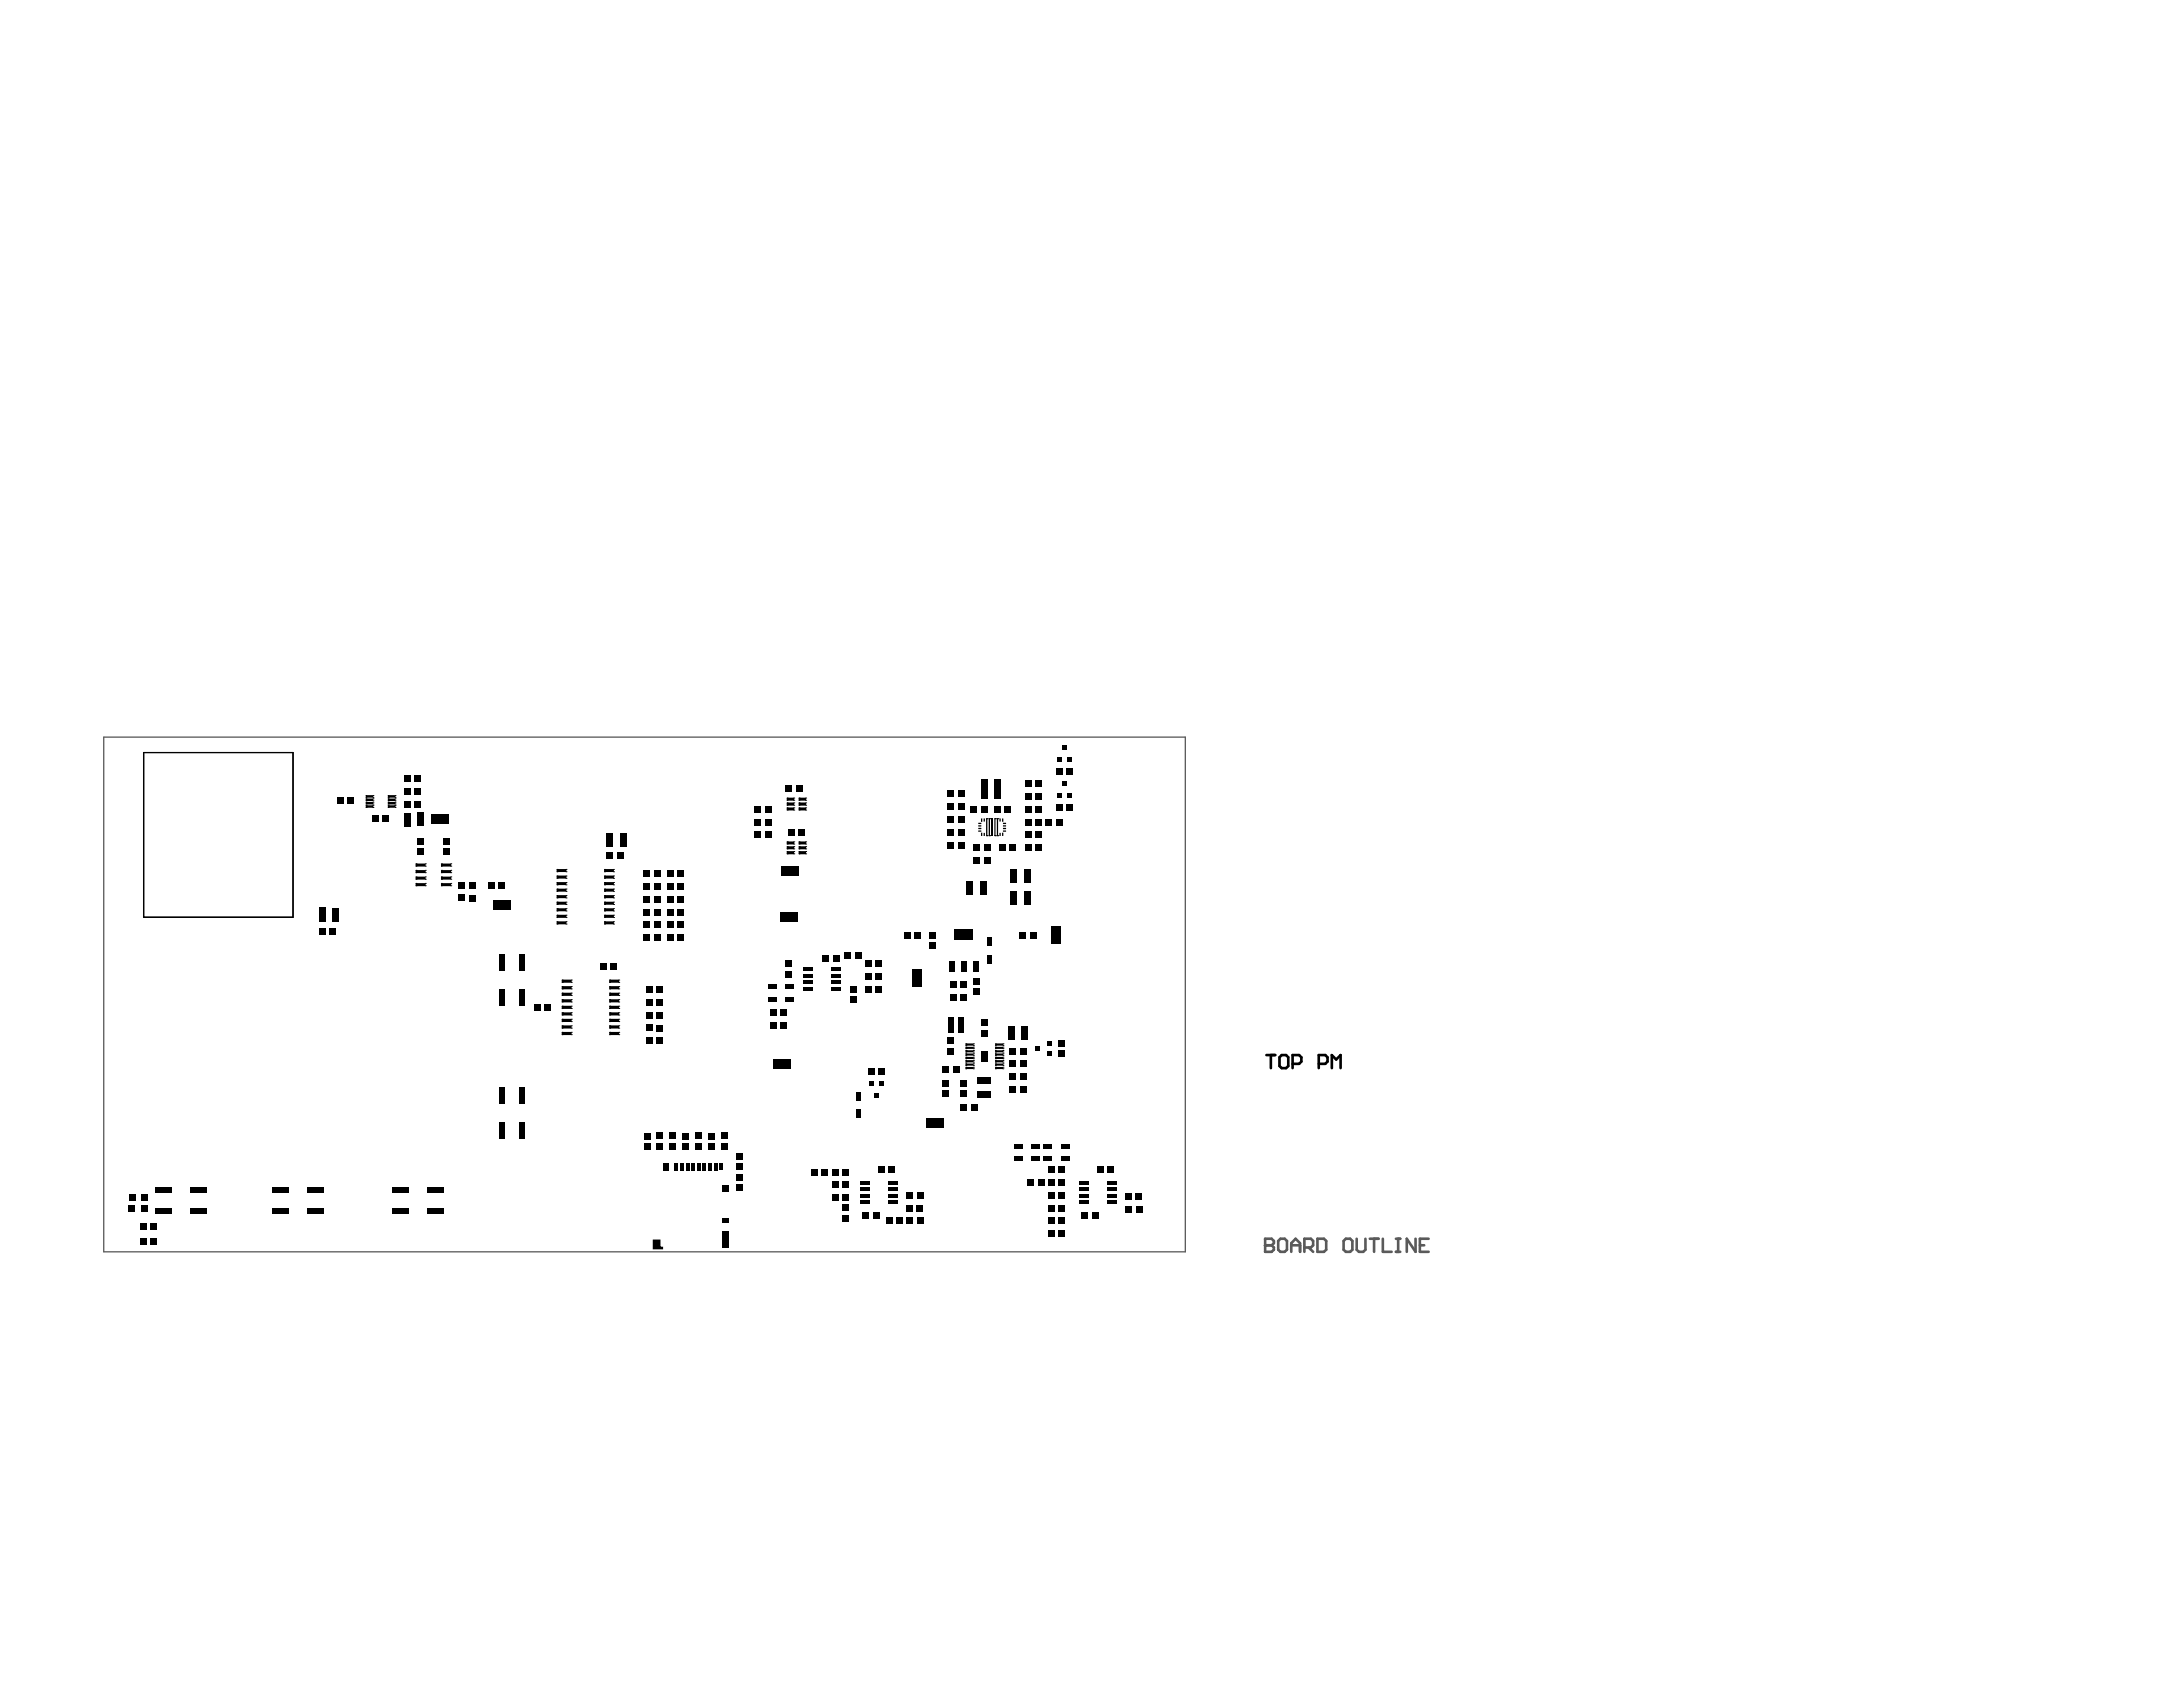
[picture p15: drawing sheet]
<svg xmlns="http://www.w3.org/2000/svg" width="279mm" height="216mm" viewBox="0 0 279 216" stroke-linecap="round" stroke-linejoin="round" font-family="sans-serif">
<path d="M18.4 96.3h19.1v21.1h-19.1z" fill="none" stroke="#000" stroke-width=".13"/>
<path d="M13.3 94.3h138.4v65.9h-138.4zM18.4 96.3h19.1v21.1h-19.1z" fill="none" stroke="#5a5a5a" stroke-width=".17"/>
<path d="M161.9 158.5v1.7h.9l.2-.3v-.2l-.2-.3h-.9" fill="none" stroke="#5a5a5a" stroke-width=".33"/>
<circle cx="161.9" cy="159.4" r=".17" fill="#5a5a5a"/>
<g fill="none" stroke="#5a5a5a" stroke-width=".33">
<path d="M161.9 158.5h.9l.2 .3v.3l-.2 .3h-.9M163.6 158.8l.3-.3h.5l.3 .3v1.1l-.3 .3h-.5l-.3-.3zM165.3 159.4h1.1M166.9 159.7h.9l.3-.3v-.6l-.3-.3h-.9v1.7M167.5 159.7l.6 .5M168.6 158.5h.9l.2 .3v1.1l-.2 .3h-.9zM172 158.8l.3-.3h.5l.3 .3v1.1l-.3 .3h-.5l-.3-.3zM173.6 158.5v1.4l.3 .3h.6l.3-.3v-1.4M175.3 158.5h1.1M175.9 158.5v1.7M177 158.5v1.7h1.1M178.7 158.5h.5"/>
<path d="M178.9 158.5v1.7M181.2 158.5v1.7l-1.1-1.7v1.7M181.7 159.4h.6M182.8 158.5h-1.1v1.7h1.1M165.3 160.2v-1.1l.5-.6 .6 .6v1.1M178.7 160.2h.5"/>
</g>
<g fill="#000">
<path d="M125.2 106.3h.4v.1l-.4 .1zM125.2 105.3h.4v.1l-.4 .1zM125.2 105.6h.4v.2h-.4zM125.2 106l.4-.1v.2h-.4zM125.6 106.6h.1v.4h-.1zM125.6 104.7l.1 .1v.4h-.1zM125.9 106.6h.2l-.1 .4h-.1zM125.9 104.7l.2 .1-.1 .3h-.1zM127.9 106.6h.2v.4h-.2zM127.9 104.8h.2v.3h-.2zM128.3 106.6h.1v.4h-.1zM128.3 104.7l.1 .1v.4h-.1z"/>
<path d="M128.4 106.3h.4v.1l-.4 .1zM128.4 105.3h.4v.1l-.4 .1zM128.4 105.6h.3l.1 .2h-.4zM128.4 105.9h.4v.2h-.4zM125.6 134.5h.8v1.3h-.8zM83.5 158.6h1v.9l.1 .1h.3v.3h-1.4z"/>
</g>
<g fill="none" stroke="#000" stroke-width=".13">
<path d="M18.4 96.3h19.1v21.1h-19.1zM46.8 102.7h.1M46.8 102.9h.1M46.8 103.1h.1M46.8 103.3h.1M46.8 101.8h.1M46.8 102h.1M46.8 102.2h.1M46.8 102.5h.1M47.7 102.7h.1M47.7 102.9h.1M47.7 103.1h.1"/>
<path d="M47.7 103.3h.1M47.7 101.8h.1M47.7 102h.1M47.7 102.2h.1M47.7 102.5h.1M49.7 103.1h.1M49.7 103.3h.1M49.7 102.7h.1M49.7 102.9h.1M49.7 101.8h.1M49.7 102h.1M49.7 102.2h.1"/>
<path d="M49.7 102.5h.1M50.6 103.1h.1M50.6 103.3h.1M50.6 102.7h.1M50.6 102.9h.1M50.6 101.8h.1M50.6 102h.1M50.6 102.2h.1M50.6 102.5h.1M53.2 113.1h.1M53.2 113.4h.1M53.2 112.2h.1"/>
<path d="M53.2 112.5h.1M53.2 110.5h.1M53.2 110.9h.1M53.2 111.4h.1M53.2 111.7h.1M54.4 113.1h.1M54.4 113.4h.1M54.4 112.2h.1M54.4 112.5h.1M54.4 110.5h.1M54.4 110.9h.1M54.4 111.4h.1"/>
<path d="M54.4 111.7h.1M56.5 113.1h.1M56.5 113.4h.1M56.5 112.2h.1M56.5 112.5h.1M56.5 110.5h.1M56.5 110.9h.1M56.5 111.4h.1M56.5 111.7h.1M57.7 113.1h.1M57.7 113.4h.1M57.7 112.2h.1"/>
<path d="M57.7 112.5h.1M57.7 110.5h.1M57.7 110.9h.1M57.7 111.4h.1M57.7 111.7h.1M71.3 117.1h.1M71.3 117.4h.1M71.3 116.3h.1M71.3 116.6h.1M71.3 114.6h.1M71.3 114.9h.1M71.3 113.8h.1"/>
<path d="M71.3 114.1h.1M71.3 112.1h.1M71.3 112.4h.1M71.3 118h.1M71.3 118.3h.1M71.3 115.5h.1M71.3 115.8h.1M71.3 112.9h.1M71.3 113.2h.1M71.3 111.3h.1M71.3 111.6h.1M72.4 117.1h.1"/>
<path d="M72.4 117.4h.1M72.4 116.3h.1M72.4 116.6h.1M72.4 114.6h.1M72.4 114.9h.1M72.4 113.8h.1M72.4 114.1h.1M72.4 112.1h.1M72.4 112.4h.1M72.4 118h.1M72.4 118.3h.1M72.4 115.5h.1"/>
<path d="M72.4 115.8h.1M72.4 112.9h.1M72.4 113.2h.1M72.4 111.3h.1M72.4 111.6h.1M77.4 117.1h.1M77.4 117.4h.1M77.4 116.3h.1M77.4 116.6h.1M77.4 114.6h.1M77.4 114.9h.1M77.4 113.8h.1"/>
<path d="M77.4 114.1h.1M77.4 112.1h.1M77.4 112.4h.1M77.4 118h.1M77.4 118.3h.1M77.4 111.3h.1M77.4 111.6h.1M77.4 112.9h.1M77.4 113.2h.1M77.4 115.5h.1M77.4 115.8h.1M78.5 117.1h.1"/>
<path d="M78.5 117.4h.1M78.5 116.3h.1M78.5 116.6h.1M78.5 114.6h.1M78.5 114.9h.1M78.5 113.8h.1M78.5 114.1h.1M78.5 112.1h.1M78.5 112.4h.1M78.5 118h.1M78.5 118.3h.1M78.5 111.3h.1"/>
<path d="M78.5 111.6h.1M78.5 112.9h.1M78.5 113.2h.1M78.5 115.5h.1M78.5 115.8h.1M100.7 107.7h.1M100.7 108h.1M100.7 108.4h.1M100.7 108.6h.1M100.7 102.8h.1M100.7 103.1h.1M100.7 109h.1"/>
<path d="M100.7 109.3h.1M100.7 102.1h.1M100.7 102.4h.1M100.7 103.4h.1M100.7 103.7h.1M101.6 107.7h.1M101.6 108h.1M101.6 108.4h.1M101.6 108.6h.1M101.6 102.8h.1M101.6 103.1h.1M101.6 109h.1"/>
<path d="M101.6 109.3h.1M101.6 102.1h.1M101.6 102.4h.1M101.6 103.4h.1M101.6 103.7h.1M102.3 108.4h.1M102.3 108.6h.1M102.3 107.7h.1M102.3 108h.1M102.3 102.8h.1M102.3 103.1h.1M102.3 109h.1"/>
<path d="M102.3 109.3h.1M102.3 103.4h.1M102.3 103.7h.1M102.3 102.1h.1M102.3 102.4h.1M103.1 108.4h.1M103.1 108.6h.1M103.1 107.7h.1M103.1 108h.1M103.1 102.8h.1M103.1 103.1h.1M103.1 109h.1"/>
<path d="M103.1 109.3h.1M103.1 103.4h.1M103.1 103.7h.1M103.1 102.1h.1M103.1 102.4h.1M126.2 104.8h.1M126.2 107h.1M126.3 104.8h.1M126.3 107h.1M126.6 104.8h.1M126.6 107h.1M126.7 104.8h.1"/>
<path d="M126.7 107h.1M127.3 104.8h.1M127.3 107h.1M127.4 104.8h.1M127.4 107h.1M127.6 104.8h.1M127.6 107h.1M127.7 104.8h.1M127.7 107h.1M71.9 132.1h.1M71.9 132.4h.1M71.9 129.6h.1"/>
<path d="M71.9 129.9h.1M71.9 127.9h.1M71.9 128.2h.1M71.9 127.1h.1M71.9 127.4h.1M71.9 125.4h.1M71.9 125.7h.1M71.9 131.3h.1M71.9 131.6h.1M71.9 130.4h.1M71.9 130.7h.1M71.9 128.8h.1"/>
<path d="M71.9 129.1h.1M71.9 126.3h.1M71.9 126.6h.1M73.1 132.1h.1M73.1 132.4h.1M73.1 129.6h.1M73.1 129.9h.1M73.1 127.9h.1M73.1 128.2h.1M73.1 127.1h.1M73.1 127.4h.1M73.1 125.4h.1"/>
<path d="M73.1 125.7h.1M73.1 131.3h.1M73.1 131.6h.1M73.1 130.4h.1M73.1 130.7h.1M73.1 128.8h.1M73.1 129.1h.1M73.1 126.3h.1M73.1 126.6h.1M78 132.1h.1M78 132.4h.1M78 129.6h.1"/>
<path d="M78 129.9h.1M78 127.9h.1M78 128.2h.1M78 127.1h.1M78 127.4h.1M78 125.4h.1M78 125.7h.1M78 128.8h.1M78 129.1h.1M78 130.4h.1M78 130.7h.1M78 131.3h.1"/>
<path d="M78 131.6h.1M78 126.3h.1M78 126.6h.1M79.2 132.1h.1M79.2 132.4h.1M79.2 129.6h.1M79.2 129.9h.1M79.2 127.9h.1M79.2 128.2h.1M79.2 127.1h.1M79.2 127.4h.1M79.2 125.4h.1"/>
<path d="M79.2 125.7h.1M79.2 128.8h.1M79.2 129.1h.1M79.2 130.4h.1M79.2 130.7h.1M79.2 131.3h.1M79.2 131.6h.1M79.2 126.3h.1M79.2 126.6h.1M123.6 136.1h.1M123.6 136.3h.1M123.6 136.6h.1"/>
<path d="M123.6 136.8h.1M123.6 134.9h.1M123.6 135.1h.1M123.6 135.3h.1M123.6 135.5h.1M123.6 133.6h.1M123.6 133.8h.1M123.6 134h.1M123.6 134.2h.1M123.6 134.4h.1M123.6 134.6h.1M123.6 135.7h.1"/>
<path d="M123.6 135.9h.1M124.6 136.1h.1M124.6 136.3h.1M124.6 136.6h.1M124.6 136.8h.1M124.6 134.9h.1M124.6 135.1h.1M124.6 135.3h.1M124.6 135.5h.1M124.6 133.6h.1M124.6 133.8h.1M124.6 134h.1"/>
<path d="M124.6 134.2h.1M124.6 134.4h.1M124.6 134.6h.1M124.6 135.7h.1M124.6 135.9h.1M127.4 136.6h.1M127.4 136.8h.1M127.4 136.1h.1M127.4 136.3h.1M127.4 135.3h.1M127.4 135.5h.1M127.4 134.9h.1"/>
<path d="M127.4 135.1h.1M127.4 134h.1M127.4 134.2h.1M127.4 133.6h.1M127.4 133.8h.1M127.4 135.7h.1M127.4 135.9h.1M127.4 134.4h.1M127.4 134.6h.1M128.4 136.6h.1M128.4 136.8h.1M128.4 136.1h.1"/>
<path d="M128.4 136.3h.1M128.4 135.3h.1M128.4 135.5h.1M128.4 134.9h.1M128.4 135.1h.1M128.4 134h.1M128.4 134.2h.1M128.4 133.6h.1M128.4 133.8h.1M128.4 135.7h.1M128.4 135.9h.1M128.4 134.4h.1"/>
<path d="M128.4 134.6h.1"/>
</g>
<path d="M162.1 135h1.1M162.7 135v1.7M163.8 135.3l.2-.3h.6l.3 .3v1.1l-.3 .3h-.6l-.2-.3zM165.4 136.1h.9l.3-.2v-.6l-.3-.3h-.9v1.7M168.8 136.1h.8l.3-.2v-.6l-.3-.3h-.8v1.7M170.5 136.7v-1.7l.5 .6 .6-.6v1.7" fill="none" stroke="#000" stroke-width=".33"/>
<g fill="#000">
<path d="M51.8 99.2h.8v.8h-.8z" fill-rule="evenodd"/>
<path d="M53.1 99.2h.8v.8h-.8z" fill-rule="evenodd"/>
<path d="M131.2 99.8h.8v.9h-.8z" fill-rule="evenodd"/>
<path d="M132.5 99.9h.8v.8h-.8z" fill-rule="evenodd"/>
<path d="M135.1 98.4h.8v.8h-.8z" fill-rule="evenodd"/>
<path d="M135.3 96.9h.6v.7h-.6z" fill-rule="evenodd"/>
<path d="M135.9 95.4h.6v.6h-.6z" fill-rule="evenodd"/>
<path d="M136.5 98.4h.8v.8h-.8z" fill-rule="evenodd"/>
<path d="M136.5 96.9h.6v.7h-.6z" fill-rule="evenodd"/>
<path d="M40.8 116.2h.9v1.8h-.9z" fill-rule="evenodd"/>
<path d="M40.9 118.8h.8v.8h-.8z" fill-rule="evenodd"/>
<path d="M42.2 118.8h.8v.8h-.8z" fill-rule="evenodd"/>
<path d="M42.6 116.2h.8v1.8h-.8z" fill-rule="evenodd"/>
<path d="M43.2 102h.8v.8h-.8z" fill-rule="evenodd"/>
<path d="M44.5 102h.8v.8h-.8z" fill-rule="evenodd"/>
<path d="M47.7 104.3h.7v.8h-.7z" fill-rule="evenodd"/>
<path d="M46.8 102.7l.9-.1 .1 .3-1 .1z" fill-rule="evenodd"/>
<path d="M46.8 103.1h.9l.1 .2-1 .1z" fill-rule="evenodd"/>
<path d="M46.8 101.8h.9l.1 .2-1 .1z" fill-rule="evenodd"/>
<path d="M46.8 102.2h.9l.1 .3h-1z" fill-rule="evenodd"/>
<path d="M49 104.3h.8v.8h-.8z" fill-rule="evenodd"/>
<path d="M49.7 103.1h.9v.2l-.9 .1z" fill-rule="evenodd"/>
<path d="M49.6 102.7l1-.1v.3l-.9 .1z" fill-rule="evenodd"/>
<path d="M49.7 101.8h.9v.2l-.9 .1z" fill-rule="evenodd"/>
<path d="M49.6 102.2h1v.3h-.9z" fill-rule="evenodd"/>
<path d="M51.7 104h.8v1.8h-.8z" fill-rule="evenodd"/>
<path d="M51.8 102.5h.8v.8h-.8z" fill-rule="evenodd"/>
<path d="M51.8 100.8h.8v.9h-.8z" fill-rule="evenodd"/>
<path d="M53.1 102.5h.8v.8h-.8z" fill-rule="evenodd"/>
<path d="M53.1 100.8h.8v.9h-.8z" fill-rule="evenodd"/>
<path d="M53.4 108.6h.8v.8h-.8z" fill-rule="evenodd"/>
<path d="M53.4 107.3h.8v.8h-.8z" fill-rule="evenodd"/>
<path d="M53.4 104h.9v1.8h-.9z" fill-rule="evenodd"/>
<path d="M53.2 113.1l1.2-.1 .1 .4h-1.3z" fill-rule="evenodd"/>
<path d="M53.2 112.2h1.2l.1 .3-1.3 .1z" fill-rule="evenodd"/>
<path d="M53.2 110.5h1.2l.1 .4h-1.3z" fill-rule="evenodd"/>
<path d="M53.2 111.4h1.2l.1 .3h-1.3z" fill-rule="evenodd"/>
<path d="M56.7 108.6h.8v.8h-.8z" fill-rule="evenodd"/>
<path d="M56.7 107.3h.8v.8h-.8z" fill-rule="evenodd"/>
<path d="M55.2 104.3h2.2v1.2h-2.2z" fill-rule="evenodd"/>
<path d="M56.4 113.1l1.3-.1v.4h-1.2z" fill-rule="evenodd"/>
<path d="M56.4 112.2h1.3v.3l-1.2 .1z" fill-rule="evenodd"/>
<path d="M56.4 110.5h1.3v.4h-1.2z" fill-rule="evenodd"/>
<path d="M56.4 111.4h1.3v.3h-1.2z" fill-rule="evenodd"/>
<path d="M58.7 114.5h.8v.8h-.8z" fill-rule="evenodd"/>
<path d="M58.7 112.9h.8v.8h-.8z" fill-rule="evenodd"/>
<path d="M60 114.5h.8v.9h-.8z" fill-rule="evenodd"/>
<path d="M60 112.9h.8v.8h-.8z" fill-rule="evenodd"/>
<path d="M62.5 112.9h.8v.8h-.8z" fill-rule="evenodd"/>
<path d="M63.8 112.9h.8v.8h-.8z" fill-rule="evenodd"/>
<path d="M63.1 115.2h2.2v1.2h-2.2z" fill-rule="evenodd"/>
<path d="M71.2 117.1h1.2l.1 .3-1.2 .1z" fill-rule="evenodd"/>
<path d="M71.2 116.3l1.2-.1 .1 .4h-1.2z" fill-rule="evenodd"/>
<path d="M71.2 114.6h1.2l.1 .3h-1.2z" fill-rule="evenodd"/>
<path d="M71.2 113.8l1.2-.1 .1 .4h-1.2z" fill-rule="evenodd"/>
<path d="M71.2 112.1h1.2l.1 .3h-1.2z" fill-rule="evenodd"/>
<path d="M71.2 118l1.2-.1 .1 .4h-1.2z" fill-rule="evenodd"/>
<path d="M71.2 115.5l1.2-.1 .1 .4h-1.2z" fill-rule="evenodd"/>
<path d="M71.2 112.9h1.2l.1 .3-1.2 .1z" fill-rule="evenodd"/>
<path d="M71.2 111.3l1.2-.1 .1 .4h-1.2z" fill-rule="evenodd"/>
<path d="M77.6 106.6h.8v1.8h-.8z" fill-rule="evenodd"/>
<path d="M77.6 109.1h.8v.8h-.8z" fill-rule="evenodd"/>
<path d="M77.3 117.1h1.2l.1 .3-1.2 .1z" fill-rule="evenodd"/>
<path d="M77.3 116.3l1.2-.1 .1 .4h-1.2z" fill-rule="evenodd"/>
<path d="M77.3 114.6h1.2l.1 .3h-1.2z" fill-rule="evenodd"/>
<path d="M77.3 113.8l1.2-.1 .1 .4h-1.2z" fill-rule="evenodd"/>
<path d="M77.3 112.1h1.2l.1 .3h-1.2z" fill-rule="evenodd"/>
<path d="M77.3 118l1.2-.1 .1 .4h-1.2z" fill-rule="evenodd"/>
<path d="M77.3 111.3l1.2-.1 .1 .4h-1.2z" fill-rule="evenodd"/>
<path d="M77.3 112.9h1.2l.1 .3-1.2 .1z" fill-rule="evenodd"/>
<path d="M77.3 115.5l1.2-.1 .1 .4h-1.2z" fill-rule="evenodd"/>
<path d="M79 109.1h.8v.8h-.8z" fill-rule="evenodd"/>
<path d="M79.3 106.6h.8v1.8h-.8z" fill-rule="evenodd"/>
<path d="M82.4 114.7h.8v.8h-.8z" fill-rule="evenodd"/>
<path d="M82.4 113h.8v.9h-.8z" fill-rule="evenodd"/>
<path d="M82.4 118h.8v.8h-.8z" fill-rule="evenodd"/>
<path d="M82.4 111.4h.8v.8h-.8z" fill-rule="evenodd"/>
<path d="M82.4 116.3h.8v.9h-.8z" fill-rule="evenodd"/>
<path d="M83.8 114.7h.8v.8h-.8z" fill-rule="evenodd"/>
<path d="M83.8 113h.8v.9h-.8z" fill-rule="evenodd"/>
<path d="M83.8 118h.8v.8h-.8z" fill-rule="evenodd"/>
<path d="M83.8 111.4h.8v.8h-.8z" fill-rule="evenodd"/>
<path d="M83.8 116.3h.8v.9h-.8z" fill-rule="evenodd"/>
<path d="M85.4 114.7h.8v.8h-.8z" fill-rule="evenodd"/>
<path d="M85.4 113h.8v.9h-.8z" fill-rule="evenodd"/>
<path d="M85.4 119.6h.8v.9h-.8z" fill-rule="evenodd"/>
<path d="M85.4 118h.8v.8h-.8z" fill-rule="evenodd"/>
<path d="M85.4 111.4h.8v.8h-.8z" fill-rule="evenodd"/>
<path d="M85.4 116.3h.8v.9h-.8z" fill-rule="evenodd"/>
<path d="M86.7 114.7h.8v.8h-.8z" fill-rule="evenodd"/>
<path d="M86.7 113h.8v.9h-.8z" fill-rule="evenodd"/>
<path d="M86.7 119.6h.8v.9h-.8z" fill-rule="evenodd"/>
<path d="M86.7 118h.8v.8h-.8z" fill-rule="evenodd"/>
<path d="M86.7 111.4h.8v.8h-.8z" fill-rule="evenodd"/>
<path d="M86.7 116.3h.8v.9h-.8z" fill-rule="evenodd"/>
<path d="M96.6 104.8h.8v.8h-.8z" fill-rule="evenodd"/>
<path d="M96.6 106.4h.8v.9h-.8z" fill-rule="evenodd"/>
<path d="M96.6 103.1h.8v.9h-.8z" fill-rule="evenodd"/>
<path d="M97.9 104.8h.8v.8h-.8z" fill-rule="evenodd"/>
<path d="M97.9 106.4h.8v.9h-.8z" fill-rule="evenodd"/>
<path d="M97.9 103.1h.8v.9h-.8z" fill-rule="evenodd"/>
<path d="M100 110.9h2.2v1.2h-2.2z" fill-rule="evenodd"/>
<path d="M100.5 100.5h.8v.8h-.8z" fill-rule="evenodd"/>
<path d="M100.9 106.1h.8v.8h-.8z" fill-rule="evenodd"/>
<path d="M100.7 107.7h.9v.3l-.9 .1z" fill-rule="evenodd"/>
<path d="M100.7 108.4l.9-.1v.3l-.9 .1z" fill-rule="evenodd"/>
<path d="M100.7 102.8l.9-.1v.4h-.9z" fill-rule="evenodd"/>
<path d="M100.7 109l.9-.1v.4h-.9z" fill-rule="evenodd"/>
<path d="M100.7 102.1h.9v.3l-.9 .1z" fill-rule="evenodd"/>
<path d="M100.7 103.4l.9-.1v.4h-.9z" fill-rule="evenodd"/>
<path d="M101.9 100.5h.8v.8h-.8z" fill-rule="evenodd"/>
<path d="M99.8 116.8h2.3v1.2h-2.3z" fill-rule="evenodd"/>
<path d="M102.2 106.1h.8v.9h-.8z" fill-rule="evenodd"/>
<path d="M102.2 108.4l.9-.1 .1 .3-.9 .1z" fill-rule="evenodd"/>
<path d="M102.2 107.7h.9l.1 .3-.9 .1z" fill-rule="evenodd"/>
<path d="M102.2 102.8l.9-.1 .1 .4h-.9z" fill-rule="evenodd"/>
<path d="M102.2 109l.9-.1 .1 .4h-.9z" fill-rule="evenodd"/>
<path d="M102.2 103.4l.9-.1 .1 .4h-.9z" fill-rule="evenodd"/>
<path d="M102.2 102.1h.9l.1 .3-.9 .1z" fill-rule="evenodd"/>
<path d="M115.7 119.3h.8v.8h-.8z" fill-rule="evenodd"/>
<path d="M117 119.3h.8v.8h-.8z" fill-rule="evenodd"/>
<path d="M119 119.3h.8v.8h-.8z" fill-rule="evenodd"/>
<path d="M121.3 107.8h.8v.8h-.8z" fill-rule="evenodd"/>
<path d="M121.3 106.1h.8v.8h-.8z" fill-rule="evenodd"/>
<path d="M121.3 104.5h.8v.8h-.8z" fill-rule="evenodd"/>
<path d="M121.3 102.8h.8v.9h-.8z" fill-rule="evenodd"/>
<path d="M121.3 101.2h.8v.8h-.8z" fill-rule="evenodd"/>
<path d="M122.2 118.9h2.3v1.4h-2.3z" fill-rule="evenodd"/>
<path d="M122.6 107.8h.8v.8h-.8z" fill-rule="evenodd"/>
<path d="M122.6 106.1h.8v.9h-.8z" fill-rule="evenodd"/>
<path d="M122.6 104.5h.8v.8h-.8z" fill-rule="evenodd"/>
<path d="M122.6 102.8h.8v.9h-.8z" fill-rule="evenodd"/>
<path d="M122.6 101.2h.8v.8h-.8z" fill-rule="evenodd"/>
<path d="M123.7 112.7h.9v1.8h-.9z" fill-rule="evenodd"/>
<path d="M124.6 108.1h.8v.8h-.8z" fill-rule="evenodd"/>
<path d="M124.6 109.7h.8v.9h-.8z" fill-rule="evenodd"/>
<path d="M124.3 103.1h.8v.9h-.8z" fill-rule="evenodd"/>
<path d="M125.5 112.7h.8v1.8h-.8z" fill-rule="evenodd"/>
<path d="M125.6 99.7h.8v2.5h-.8z" fill-rule="evenodd"/>
<path d="M125.9 108.1h.8v.8h-.8z" fill-rule="evenodd"/>
<path d="M125.9 109.7h.8v.9h-.8z" fill-rule="evenodd"/>
<path d="M126.2 104.8h.2l-.1 2.2h-.1z" fill-rule="evenodd"/>
<path d="M125.6 103.1h.8v.9h-.8z" fill-rule="evenodd"/>
<path d="M126.5 104.8h.2v2.2h-.2z" fill-rule="evenodd"/>
<path d="M127.2 99.7h.8v2.5h-.8z" fill-rule="evenodd"/>
<path d="M127.2 103.1h.8v.9h-.8z" fill-rule="evenodd"/>
<path d="M127.3 104.8h.1v2.2h-.1z" fill-rule="evenodd"/>
<path d="M127.6 104.8h.1v2.2h-.1z" fill-rule="evenodd"/>
<path d="M128.6 103.1h.8v.9h-.8z" fill-rule="evenodd"/>
<path d="M127.9 108.1h.8v.8h-.8z" fill-rule="evenodd"/>
<path d="M129.2 108.1h.8v.8h-.8z" fill-rule="evenodd"/>
<path d="M129.3 111.2h.8v1.8h-.8z" fill-rule="evenodd"/>
<path d="M129.3 114h.8v1.8h-.8z" fill-rule="evenodd"/>
<path d="M131.2 103.1h.8v.9h-.8z" fill-rule="evenodd"/>
<path d="M131.2 101.5h.8v.8h-.8z" fill-rule="evenodd"/>
<path d="M131.1 111.2h.8v1.8h-.8z" fill-rule="evenodd"/>
<path d="M131.1 114h.8v1.8h-.8z" fill-rule="evenodd"/>
<path d="M131.2 106.4h.8v.9h-.8z" fill-rule="evenodd"/>
<path d="M131.2 108.1h.8v.8h-.8z" fill-rule="evenodd"/>
<path d="M131.2 104.8h.8v.8h-.8z" fill-rule="evenodd"/>
<path d="M132.5 103.1h.8v.9h-.8z" fill-rule="evenodd"/>
<path d="M132.5 101.5h.8v.8h-.8z" fill-rule="evenodd"/>
<path d="M132.5 106.4h.8v.9h-.8z" fill-rule="evenodd"/>
<path d="M132.5 108.1h.8v.8h-.8z" fill-rule="evenodd"/>
<path d="M132.5 104.8h.8v.8h-.8z" fill-rule="evenodd"/>
<path d="M133.8 104.8h.8v.8h-.8z" fill-rule="evenodd"/>
<path d="M135.2 104.8h.8v.8h-.8z" fill-rule="evenodd"/>
<path d="M135.3 101.5h.6v.7h-.6z" fill-rule="evenodd"/>
<path d="M135.9 100h.6v.6h-.6z" fill-rule="evenodd"/>
<path d="M135.2 103h.8v.8h-.8z" fill-rule="evenodd"/>
<path d="M136.5 101.5h.6v.7h-.6z" fill-rule="evenodd"/>
<path d="M136.5 103h.8v.8h-.8z" fill-rule="evenodd"/>
<path d="M63.9 139.1h.6v2.1h-.6z" fill-rule="evenodd"/>
<path d="M63.9 122.2h.6v2.1h-.6z" fill-rule="evenodd"/>
<path d="M63.9 126.6h.6v2.2h-.6z" fill-rule="evenodd"/>
<path d="M66.5 139.1h.7v2.1h-.7z" fill-rule="evenodd"/>
<path d="M66.5 122.2h.7v2.1h-.7z" fill-rule="evenodd"/>
<path d="M66.5 126.6h.7v2.2h-.7z" fill-rule="evenodd"/>
<path d="M68.4 128.5h.8v.8h-.8z" fill-rule="evenodd"/>
<path d="M69.7 128.5h.8v.8h-.8z" fill-rule="evenodd"/>
<path d="M71.9 132.1h1.2l.1 .3-1.3 .1z" fill-rule="evenodd"/>
<path d="M71.9 129.6h1.2l.1 .3-1.3 .1z" fill-rule="evenodd"/>
<path d="M71.9 127.9h1.2l.1 .3-1.3 .1z" fill-rule="evenodd"/>
<path d="M71.9 127.1l1.2-.1 .1 .4h-1.3z" fill-rule="evenodd"/>
<path d="M71.9 125.4h1.2l.1 .3-1.3 .1z" fill-rule="evenodd"/>
<path d="M71.9 131.3l1.2-.1 .1 .4h-1.3z" fill-rule="evenodd"/>
<path d="M71.9 130.4h1.2l.1 .3-1.3 .1z" fill-rule="evenodd"/>
<path d="M71.9 128.8l1.2-.1 .1 .4h-1.3z" fill-rule="evenodd"/>
<path d="M71.9 126.3l1.2-.1 .1 .4h-1.3z" fill-rule="evenodd"/>
<path d="M76.8 123.2h.8v.9h-.8z" fill-rule="evenodd"/>
<path d="M78.1 123.2h.8v.9h-.8z" fill-rule="evenodd"/>
<path d="M78 132.1h1.2v.3l-1.2 .1z" fill-rule="evenodd"/>
<path d="M78 129.6h1.2v.3l-1.2 .1z" fill-rule="evenodd"/>
<path d="M78 127.9h1.2v.3l-1.2 .1z" fill-rule="evenodd"/>
<path d="M78 127.1l1.2-.1v.4h-1.2z" fill-rule="evenodd"/>
<path d="M78 125.4h1.2v.3l-1.2 .1z" fill-rule="evenodd"/>
<path d="M78 128.8l1.2-.1v.4h-1.2z" fill-rule="evenodd"/>
<path d="M78 130.4h1.2v.3l-1.2 .1z" fill-rule="evenodd"/>
<path d="M78 131.3l1.2-.1v.4h-1.2z" fill-rule="evenodd"/>
<path d="M78 126.3l1.2-.1v.4h-1.2z" fill-rule="evenodd"/>
<path d="M82.4 119.6h.8v.9h-.8z" fill-rule="evenodd"/>
<path d="M82.8 127.8h.7v.9h-.7z" fill-rule="evenodd"/>
<path d="M82.8 132.8h.7v.8h-.7z" fill-rule="evenodd"/>
<path d="M82.8 131.1h.7v.9h-.7z" fill-rule="evenodd"/>
<path d="M82.8 129.5h.7v.8h-.7z" fill-rule="evenodd"/>
<path d="M82.8 126.2h.7v.8h-.7z" fill-rule="evenodd"/>
<path d="M83.8 119.6h.8v.9h-.8z" fill-rule="evenodd"/>
<path d="M84.1 127.8h.8v.9h-.8z" fill-rule="evenodd"/>
<path d="M84.1 132.8h.8v.8h-.8z" fill-rule="evenodd"/>
<path d="M84.1 131.1h.8v.9h-.8z" fill-rule="evenodd"/>
<path d="M84.1 129.5h.8v.8h-.8z" fill-rule="evenodd"/>
<path d="M84.1 126.2h.8v.8h-.8z" fill-rule="evenodd"/>
<path d="M98.3 127.7h1.1v.5h-1.1z" fill-rule="evenodd"/>
<path d="M98.6 130.8h.8v.8h-.8z" fill-rule="evenodd"/>
<path d="M99 135.6h2.3v1.2h-2.3z" fill-rule="evenodd"/>
<path d="M98.3 126h1.1v.6h-1.1z" fill-rule="evenodd"/>
<path d="M98.6 129.2h.8v.8h-.8z" fill-rule="evenodd"/>
<path d="M99.9 130.8h.8v.8h-.8z" fill-rule="evenodd"/>
<path d="M100.6 127.7h1v.5h-1z" fill-rule="evenodd"/>
<path d="M99.9 129.2h.8v.8h-.8z" fill-rule="evenodd"/>
<path d="M100.5 122.9h.9v.8h-.9z" fill-rule="evenodd"/>
<path d="M100.5 124.3h.9v.8h-.9z" fill-rule="evenodd"/>
<path d="M100.5 126h1.1v.6h-1.1z" fill-rule="evenodd"/>
<path d="M102.8 125.5h1.3v.4h-1.3z" fill-rule="evenodd"/>
<path d="M102.8 123.9h1.3v.3h-1.3z" fill-rule="evenodd"/>
<path d="M102.8 124.7h1.3v.4h-1.3z" fill-rule="evenodd"/>
<path d="M102.8 126.4h1.3v.3h-1.3z" fill-rule="evenodd"/>
<path d="M105.3 122.2h.8v.9h-.8z" fill-rule="evenodd"/>
<path d="M106.4 125.5h1.2v.4h-1.2z" fill-rule="evenodd"/>
<path d="M106.4 123.9h1.2v.3h-1.2z" fill-rule="evenodd"/>
<path d="M106.4 124.7h1.2v.4h-1.2z" fill-rule="evenodd"/>
<path d="M106.4 126.4h1.2v.3h-1.2z" fill-rule="evenodd"/>
<path d="M106.7 122.2h.8v.9h-.8z" fill-rule="evenodd"/>
<path d="M108.1 121.9h.8v.8h-.8z" fill-rule="evenodd"/>
<path d="M109.4 121.9h.9v.9h-.9z" fill-rule="evenodd"/>
<path d="M108.8 127.5h.8v.8h-.8z" fill-rule="evenodd"/>
<path d="M108.8 126.2h.8v.8h-.8z" fill-rule="evenodd"/>
<path d="M109.6 139.8h.5v1h-.5z" fill-rule="evenodd"/>
<path d="M110.8 122.9h.8v.8h-.8z" fill-rule="evenodd"/>
<path d="M110.8 126.2h.8v.8h-.8z" fill-rule="evenodd"/>
<path d="M111.1 136.7h.8v.9h-.8z" fill-rule="evenodd"/>
<path d="M110.8 124.6h.8v.8h-.8z" fill-rule="evenodd"/>
<path d="M111.2 138.4h.6v.6h-.6z" fill-rule="evenodd"/>
<path d="M112.1 122.9h.8v.8h-.8z" fill-rule="evenodd"/>
<path d="M112.1 126.2h.8v.8h-.8z" fill-rule="evenodd"/>
<path d="M112.4 136.7h.8v.9h-.8z" fill-rule="evenodd"/>
<path d="M112.1 124.6h.8v.8h-.8z" fill-rule="evenodd"/>
<path d="M112.5 138.4h.6v.6h-.6z" fill-rule="evenodd"/>
<path d="M116.8 124h1.2v2.3h-1.2z" fill-rule="evenodd"/>
<path d="M119 120.6h.8v.8h-.8z" fill-rule="evenodd"/>
<path d="M121.3 132.8h.8v.8h-.8z" fill-rule="evenodd"/>
<path d="M121.3 134.1h.8v.8h-.8z" fill-rule="evenodd"/>
<path d="M121.4 130.2h.6v2h-.6z" fill-rule="evenodd"/>
<path d="M120.7 136.4h.8v.8h-.8z" fill-rule="evenodd"/>
<path d="M120.6 139.6h.9v.7h-.9z" fill-rule="evenodd"/>
<path d="M120.6 138.2h.9v.8h-.9z" fill-rule="evenodd"/>
<path d="M121.5 123h.7v1.4h-.7z" fill-rule="evenodd"/>
<path d="M121.6 125.5h.8v.9h-.8z" fill-rule="evenodd"/>
<path d="M121.7 127.2h.7v.8h-.7z" fill-rule="evenodd"/>
<path d="M122.7 130.2h.7v2h-.7z" fill-rule="evenodd"/>
<path d="M122 136.4h.8v.9h-.8z" fill-rule="evenodd"/>
<path d="M123 125.5h.8v.9h-.8z" fill-rule="evenodd"/>
<path d="M123 123h.7v1.4h-.7z" fill-rule="evenodd"/>
<path d="M123 127.2h.8v.8h-.8z" fill-rule="evenodd"/>
<path d="M122.9 139.6h.9v.7h-.9z" fill-rule="evenodd"/>
<path d="M122.9 138.2h.9v.8h-.9z" fill-rule="evenodd"/>
<path d="M124.5 123h.7v1.4h-.7z" fill-rule="evenodd"/>
<path d="M123.6 136.1h1v.2l-1 .1z" fill-rule="evenodd"/>
<path d="M123.6 136.6l1-.1v.3h-1z" fill-rule="evenodd"/>
<path d="M123.6 134.9l1-.1v.3h-1z" fill-rule="evenodd"/>
<path d="M123.6 135.3h1v.2h-1z" fill-rule="evenodd"/>
<path d="M123.6 133.5h1v.3h-1z" fill-rule="evenodd"/>
<path d="M123.6 134h1v.2h-1z" fill-rule="evenodd"/>
<path d="M123.6 134.4h1v.2l-1 .1z" fill-rule="evenodd"/>
<path d="M123.6 135.7h1v.2l-1 .1z" fill-rule="evenodd"/>
<path d="M124.6 126.5h.8v.8h-.8z" fill-rule="evenodd"/>
<path d="M124.6 125.2h.8v.8h-.8z" fill-rule="evenodd"/>
<path d="M125.6 131.8h.8v.8h-.8z" fill-rule="evenodd"/>
<path d="M125.6 130.5h.8v.8h-.8z" fill-rule="evenodd"/>
<path d="M125.1 137.8h1.8v.9h-1.8z" fill-rule="evenodd"/>
<path d="M126.4 122.3h.5v1h-.5z" fill-rule="evenodd"/>
<path d="M126.4 120h.5v1.1h-.5z" fill-rule="evenodd"/>
<path d="M127.4 136.6l1-.1v.3h-1z" fill-rule="evenodd"/>
<path d="M127.4 136.1h1v.2l-1 .1z" fill-rule="evenodd"/>
<path d="M127.4 135.3h1v.2h-1z" fill-rule="evenodd"/>
<path d="M127.4 134.9l1-.1v.3h-1z" fill-rule="evenodd"/>
<path d="M127.4 134h1v.2h-1z" fill-rule="evenodd"/>
<path d="M127.4 133.5h1v.3h-1z" fill-rule="evenodd"/>
<path d="M127.4 135.7h1v.2l-1 .1z" fill-rule="evenodd"/>
<path d="M127.4 134.4h1v.2l-1 .1z" fill-rule="evenodd"/>
<path d="M129 131.3h.8v1.8h-.8z" fill-rule="evenodd"/>
<path d="M129.2 137.4h.8v.8h-.8z" fill-rule="evenodd"/>
<path d="M129.2 135.7h.8v.9h-.8z" fill-rule="evenodd"/>
<path d="M129.2 139h.8v.9h-.8z" fill-rule="evenodd"/>
<path d="M129.2 134.1h.8v.8h-.8z" fill-rule="evenodd"/>
<path d="M130.5 137.4h.8v.8h-.8z" fill-rule="evenodd"/>
<path d="M130.5 135.7h.8v.9h-.8z" fill-rule="evenodd"/>
<path d="M130.7 131.3h.9v1.8h-.9z" fill-rule="evenodd"/>
<path d="M130.5 119.3h.8v.8h-.8z" fill-rule="evenodd"/>
<path d="M130.6 139h.7v.9h-.7z" fill-rule="evenodd"/>
<path d="M130.6 134.1h.7v.8h-.7z" fill-rule="evenodd"/>
<path d="M132.5 133.9h.6v.6h-.6z" fill-rule="evenodd"/>
<path d="M131.9 119.3h.8v.8h-.8z" fill-rule="evenodd"/>
<path d="M134 133.3h.6v.6h-.6z" fill-rule="evenodd"/>
<path d="M134 134.5h.7v.6h-.7z" fill-rule="evenodd"/>
<path d="M134.6 118.6h1.2v2.2h-1.2z" fill-rule="evenodd"/>
<path d="M135.5 134.5h.8v.8h-.8z" fill-rule="evenodd"/>
<path d="M135.5 133.1h.8v.8h-.8z" fill-rule="evenodd"/>
<path d="M16.5 154.2h.8v.8h-.8z" fill-rule="evenodd"/>
<path d="M16.5 152.9h.8v.8h-.8z" fill-rule="evenodd"/>
<path d="M18 156.5h.8v.8h-.8z" fill-rule="evenodd"/>
<path d="M18 158.5h.8v.8h-.8z" fill-rule="evenodd"/>
<path d="M18.1 154.2h.9v.8h-.9z" fill-rule="evenodd"/>
<path d="M18.1 152.9h.9v.8h-.9z" fill-rule="evenodd"/>
<path d="M19.3 156.5h.8v.8h-.8z" fill-rule="evenodd"/>
<path d="M19.3 158.5h.8v.8h-.8z" fill-rule="evenodd"/>
<path d="M19.9 154.6h2.1v.7h-2.1z" fill-rule="evenodd"/>
<path d="M19.9 152h2.1v.6h-2.1z" fill-rule="evenodd"/>
<path d="M24.3 154.6h2.2v.7h-2.2z" fill-rule="evenodd"/>
<path d="M24.3 152h2.2v.6h-2.2z" fill-rule="evenodd"/>
<path d="M34.9 154.6h2.1v.7h-2.1z" fill-rule="evenodd"/>
<path d="M34.9 152h2.1v.6h-2.1z" fill-rule="evenodd"/>
<path d="M39.3 154.6h2.2v.7h-2.2z" fill-rule="evenodd"/>
<path d="M39.3 152h2.2v.6h-2.2z" fill-rule="evenodd"/>
<path d="M50.2 154.6h2.1v.7h-2.1z" fill-rule="evenodd"/>
<path d="M50.2 152h2.1v.6h-2.1z" fill-rule="evenodd"/>
<path d="M54.7 154.6h2.1v.7h-2.1z" fill-rule="evenodd"/>
<path d="M54.7 152h2.1v.6h-2.1z" fill-rule="evenodd"/>
<path d="M63.9 143.6h.6v2.1h-.6z" fill-rule="evenodd"/>
<path d="M66.5 143.6h.7v2.1h-.7z" fill-rule="evenodd"/>
<path d="M82.4 146.3h.8v.8h-.8z" fill-rule="evenodd"/>
<path d="M82.4 145h.8v.8h-.8z" fill-rule="evenodd"/>
<path d="M84 146.3h.9v.8h-.9z" fill-rule="evenodd"/>
<path d="M84 145h.9v.8h-.9z" fill-rule="evenodd"/>
<path d="M85 148.9h.6v.9h-.6z" fill-rule="evenodd"/>
<path d="M85.7 146.3h.8v.8h-.8z" fill-rule="evenodd"/>
<path d="M85.7 145h.8v.8h-.8z" fill-rule="evenodd"/>
<path d="M86.3 148.9h.5v1h-.5z" fill-rule="evenodd"/>
<path d="M87 148.9h.5v.9h-.5z" fill-rule="evenodd"/>
<path d="M87.3 145h.9v.8h-.9z" fill-rule="evenodd"/>
<path d="M87.3 146.3h.9v.8h-.9z" fill-rule="evenodd"/>
<path d="M87.8 148.9h.4v1h-.4z" fill-rule="evenodd"/>
<path d="M88.5 148.9h.4v1h-.4z" fill-rule="evenodd"/>
<path d="M89 146.3h.8v.8h-.8z" fill-rule="evenodd"/>
<path d="M89 145h.8v.8h-.8z" fill-rule="evenodd"/>
<path d="M89.2 148.9h.5v.9h-.5z" fill-rule="evenodd"/>
<path d="M89.9 148.9h.5v.9h-.5z" fill-rule="evenodd"/>
<path d="M90.6 146.3h.9v.8h-.9z" fill-rule="evenodd"/>
<path d="M90.6 145h.9v.8h-.9z" fill-rule="evenodd"/>
<path d="M90.7 148.9h.4v1h-.4z" fill-rule="evenodd"/>
<path d="M91.4 148.9h.4v.9h-.4z" fill-rule="evenodd"/>
<path d="M92 148.9h.5v.8h-.5z" fill-rule="evenodd"/>
<path d="M92.3 146.3h.8v.8h-.8z" fill-rule="evenodd"/>
<path d="M92.3 145h.8v.8h-.8z" fill-rule="evenodd"/>
<path d="M92.4 156h.8v.5h-.8z" fill-rule="evenodd"/>
<path d="M92.4 151.7h.8v.8h-.8z" fill-rule="evenodd"/>
<path d="M92.4 157.5h.8v2.2h-.8z" fill-rule="evenodd"/>
<path d="M94.3 151.6h.8v.8h-.8z" fill-rule="evenodd"/>
<path d="M94.3 150.3h.8v.7h-.8z" fill-rule="evenodd"/>
<path d="M94.3 148.9h.8v.8h-.8z" fill-rule="evenodd"/>
<path d="M94.3 147.6h.8v.8h-.8z" fill-rule="evenodd"/>
<path d="M103.8 149.6h.8v.8h-.8z" fill-rule="evenodd"/>
<path d="M105.2 149.6h.8v.8h-.8z" fill-rule="evenodd"/>
<path d="M106.5 149.6h.8v.8h-.8z" fill-rule="evenodd"/>
<path d="M106.5 151.2h.8v.9h-.8z" fill-rule="evenodd"/>
<path d="M106.5 152.9h.8v.8h-.8z" fill-rule="evenodd"/>
<path d="M107.8 155.5h.8v.8h-.8z" fill-rule="evenodd"/>
<path d="M107.8 154.2h.8v.8h-.8z" fill-rule="evenodd"/>
<path d="M107.8 149.6h.8v.8h-.8z" fill-rule="evenodd"/>
<path d="M107.8 151.2h.8v.9h-.8z" fill-rule="evenodd"/>
<path d="M107.8 152.9h.8v.8h-.8z" fill-rule="evenodd"/>
<path d="M110.1 153.7h1.2v.4h-1.2z" fill-rule="evenodd"/>
<path d="M110.1 152h1.2v.4h-1.2z" fill-rule="evenodd"/>
<path d="M110.1 151.2h1.2v.4h-1.2z" fill-rule="evenodd"/>
<path d="M110.1 152.9h1.2v.3h-1.2z" fill-rule="evenodd"/>
<path d="M109.6 142h.5v1.1h-.5z" fill-rule="evenodd"/>
<path d="M110.4 155.2h.8v.8h-.8z" fill-rule="evenodd"/>
<path d="M111.8 139.9h.6v.6h-.6z" fill-rule="evenodd"/>
<path d="M111.8 155.2h.8v.8h-.8z" fill-rule="evenodd"/>
<path d="M112.4 149.2h.8v.9h-.8z" fill-rule="evenodd"/>
<path d="M113.6 153.7h1.3v.4h-1.3z" fill-rule="evenodd"/>
<path d="M113.6 152h1.3v.4h-1.3z" fill-rule="evenodd"/>
<path d="M113.6 151.2h1.3v.4h-1.3z" fill-rule="evenodd"/>
<path d="M113.6 152.9h1.3v.3h-1.3z" fill-rule="evenodd"/>
<path d="M113.4 155.8h.8v.9h-.8z" fill-rule="evenodd"/>
<path d="M113.7 149.2h.8v.9h-.8z" fill-rule="evenodd"/>
<path d="M114.7 155.8h.8v.9h-.8z" fill-rule="evenodd"/>
<path d="M116 155.8h.8v.9h-.8z" fill-rule="evenodd"/>
<path d="M116 152.5h.8v.9h-.8z" fill-rule="evenodd"/>
<path d="M116 154.2h.8v.8h-.8z" fill-rule="evenodd"/>
<path d="M117.4 155.8h.8v.9h-.8z" fill-rule="evenodd"/>
<path d="M117.4 152.5h.8v.9h-.8z" fill-rule="evenodd"/>
<path d="M117.4 154.2h.7v.8h-.7z" fill-rule="evenodd"/>
<path d="M118.6 143.1h2.3v1.2h-2.3z" fill-rule="evenodd"/>
<path d="M123 141.4h.7v.8h-.7z" fill-rule="evenodd"/>
<path d="M124.3 141.4h.8v.8h-.8z" fill-rule="evenodd"/>
<path d="M125.1 139.6h1.8v.8h-1.8z" fill-rule="evenodd"/>
<path d="M129.8 146.4h1v.6h-1z" fill-rule="evenodd"/>
<path d="M129.8 147.9h1v.6h-1z" fill-rule="evenodd"/>
<path d="M131.5 150.9h.8v.8h-.8z" fill-rule="evenodd"/>
<path d="M132 146.4h1.1v.6h-1.1z" fill-rule="evenodd"/>
<path d="M132.9 150.9h.7v.8h-.7z" fill-rule="evenodd"/>
<path d="M132 147.9h1.1v.6h-1.1z" fill-rule="evenodd"/>
<path d="M133.6 146.4h1v.6h-1z" fill-rule="evenodd"/>
<path d="M134.2 149.2h.7v.9h-.7z" fill-rule="evenodd"/>
<path d="M134.2 155.8h.7v.9h-.7z" fill-rule="evenodd"/>
<path d="M134.2 152.5h.7v.9h-.7z" fill-rule="evenodd"/>
<path d="M134.2 150.9h.7v.8h-.7z" fill-rule="evenodd"/>
<path d="M133.6 147.9h1v.6h-1z" fill-rule="evenodd"/>
<path d="M134.2 157.5h.8v.8h-.8z" fill-rule="evenodd"/>
<path d="M134.2 154.2h.8v.8h-.8z" fill-rule="evenodd"/>
<path d="M135.5 155.8h.8v.9h-.8z" fill-rule="evenodd"/>
<path d="M135.5 149.2h.8v.9h-.8z" fill-rule="evenodd"/>
<path d="M135.5 152.5h.8v.9h-.8z" fill-rule="evenodd"/>
<path d="M135.5 150.9h.8v.8h-.8z" fill-rule="evenodd"/>
<path d="M135.8 146.4h1.1v.6h-1.1z" fill-rule="evenodd"/>
<path d="M135.5 157.5h.8v.8h-.8z" fill-rule="evenodd"/>
<path d="M135.5 154.2h.8v.8h-.8z" fill-rule="evenodd"/>
<path d="M135.8 147.9h1.1v.6h-1.1z" fill-rule="evenodd"/>
<path d="M138.1 153.7h1.3v.4h-1.3z" fill-rule="evenodd"/>
<path d="M138.1 152h1.3v.4h-1.3z" fill-rule="evenodd"/>
<path d="M138.1 151.2h1.3v.4h-1.3z" fill-rule="evenodd"/>
<path d="M138.1 152.9h1.3v.3h-1.3z" fill-rule="evenodd"/>
<path d="M138.5 155.2h.8v.8h-.8z" fill-rule="evenodd"/>
<path d="M139.8 155.2h.8v.8h-.8z" fill-rule="evenodd"/>
<path d="M140.4 149.2h.8v.9h-.8z" fill-rule="evenodd"/>
<path d="M141.6 153.7h1.3v.4h-1.3z" fill-rule="evenodd"/>
<path d="M141.6 152h1.3v.4h-1.3z" fill-rule="evenodd"/>
<path d="M141.6 151.2h1.3v.4h-1.3z" fill-rule="evenodd"/>
<path d="M141.6 152.9h1.3v.3h-1.3z" fill-rule="evenodd"/>
<path d="M141.7 149.2h.8v.9h-.8z" fill-rule="evenodd"/>
<path d="M144.1 152.7h.7v.8h-.7z" fill-rule="evenodd"/>
<path d="M144 154.4h.8v.8h-.8z" fill-rule="evenodd"/>
<path d="M145.4 152.7h.8v.8h-.8z" fill-rule="evenodd"/>
<path d="M145.4 154.4h.8v.8h-.8z" fill-rule="evenodd"/>
</g>
<path d="M127 104.7v2.3" fill="none" stroke="#000" stroke-width=".17"/>
</svg>
